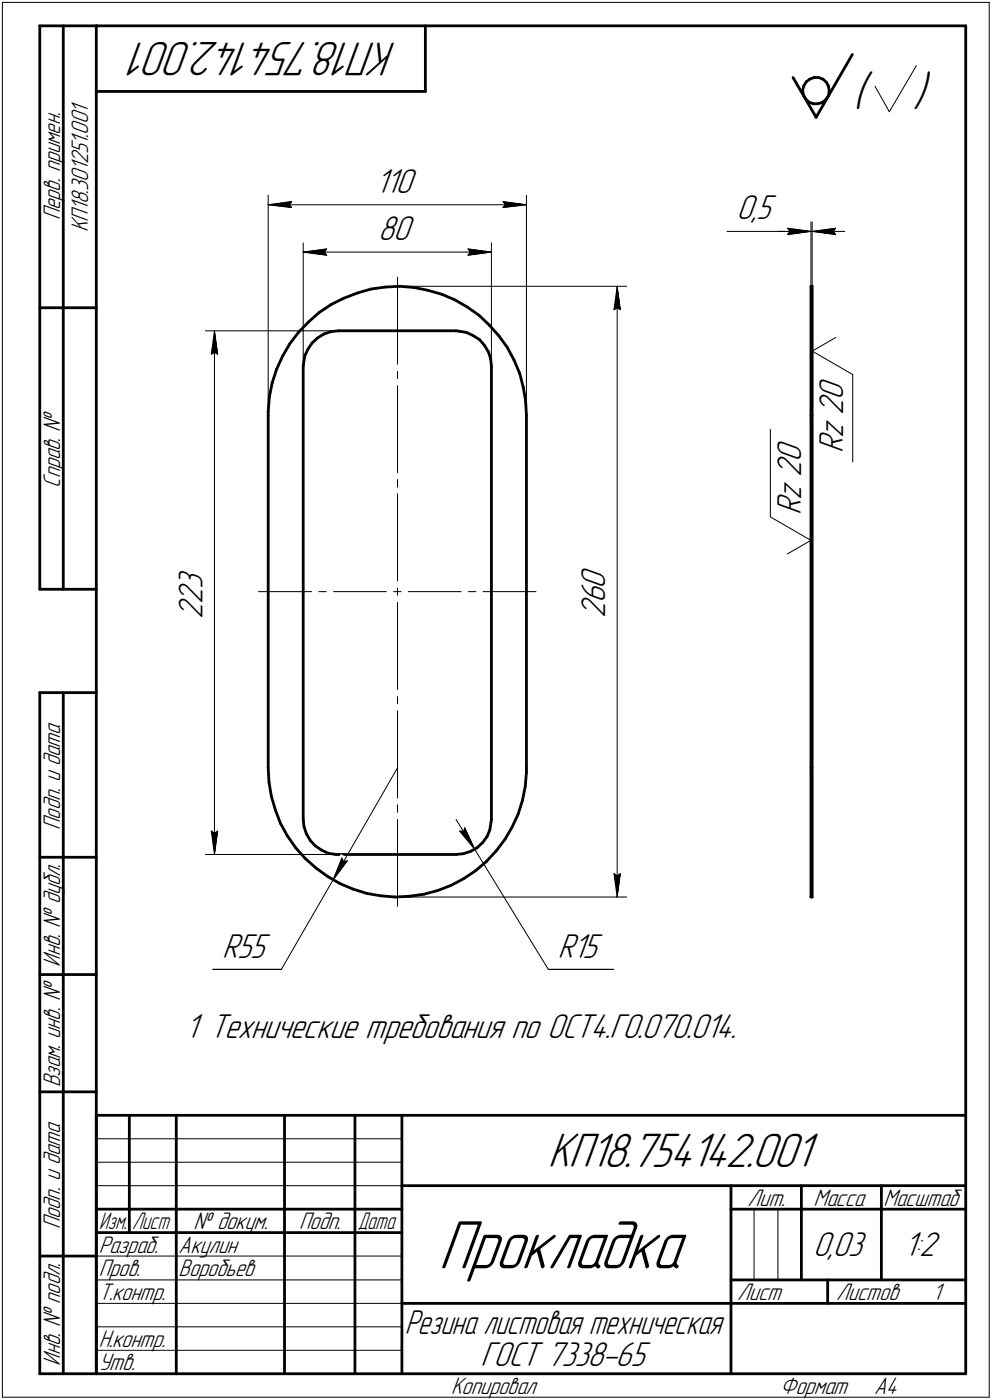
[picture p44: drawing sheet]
<svg xmlns="http://www.w3.org/2000/svg" width="211mm" height="298mm" viewBox="0 0 211 298" stroke-linecap="round" stroke-linejoin="round" font-family="sans-serif">
<defs><g id="words">
<text font-size="15.6" x="93.3" y="270.1">Прокладка</text>
<g font-size="10.9">
<text x="84.5" y="9" transform="rotate(-180 84.5 9)">КП18.754142.001</text>
<text x="181.4" y="22.8">(</text>
<text x="194.3" y="22.8">)</text>
<text x="116.5" y="248.5">КП18.754142.001</text>
</g>
<g font-size="7.8">
<text x="79.9" y="41">110</text>
<text x="156.7" y="46.7">0,5</text>
<text x="80.5" y="51.2">80</text>
<text x="179.4" y="88.3" transform="rotate(-90 179.4 88.3)">2</text>
<text x="179.4" y="85.2" transform="rotate(-90 179.4 85.2)">0</text>
<text x="179.4" y="93.2" transform="rotate(-90 179.4 93.2)">z</text>
<text x="170.5" y="101.6" transform="rotate(-90 170.5 101.6)">2</text>
<text x="170.5" y="98.4" transform="rotate(-90 170.5 98.4)">0</text>
<text x="179.4" y="96.4" transform="rotate(-90 179.4 96.4)">R</text>
<text x="170.5" y="106.5" transform="rotate(-90 170.5 106.5)">z</text>
<text x="170.5" y="109.7" transform="rotate(-90 170.5 109.7)">R</text>
<text x="43.1" y="125.4" transform="rotate(-90 43.1 125.4)">3</text>
<text x="128.8" y="125.3" transform="rotate(-90 128.8 125.3)">0</text>
<text x="43.1" y="131.7" transform="rotate(-90 43.1 131.7)">2</text>
<text x="43.1" y="128.5" transform="rotate(-90 43.1 128.5)">2</text>
<text x="128.8" y="131.7" transform="rotate(-90 128.8 131.7)">2</text>
<text x="128.8" y="128.5" transform="rotate(-90 128.8 128.5)">6</text>
<text x="47.3" y="203.9">R55</text>
<text x="118.7" y="203.9">R15</text>
<text x="39.5" y="221">1 Технические требования по ОСТ4.Г0.070.014.</text>
<text x="173" y="267.5">0,03</text>
<text x="192.4" y="267.5">1:2</text>
<text x="102.3" y="291">ГОСТ 7338-65</text>
</g>
<text font-size="7.7" x="86.1" y="284.1">Резина листовая техническая</text>
<g font-size="5.4">
<text x="12.8" y="46.9" transform="rotate(-90 12.8 46.9)">Перв. примен.</text>
<text x="18.8" y="49.5" transform="rotate(-90 18.8 49.5)">КП18.301251.001</text>
<text x="12.8" y="103.8" transform="rotate(-90 12.8 103.8)">Справ. !</text>
<text x="12.8" y="176.7" transform="rotate(-90 12.8 176.7)">Подп. и дата</text>
<text x="12.8" y="205.8" transform="rotate(-90 12.8 205.8)">Инв. ! дубл.</text>
<text x="12.8" y="231.6" transform="rotate(-90 12.8 231.6)">Взам. инв. !</text>
<text x="159.1" y="256.8">Лит.</text>
<text x="173.1" y="256.8">Масса</text>
<text x="188" y="256.8">Масштаб</text>
<text x="12.8" y="261.7" transform="rotate(-90 12.8 261.7)">Подп. и дата</text>
<text x="41.2" y="261.8">! докум.</text>
<text x="63.6" y="261.8">Подп.</text>
<text x="21" y="266.8">Разраб.</text>
<text x="38" y="266.8">Акулин</text>
<text x="21" y="271.8">Пров.</text>
<text x="38" y="271.8">Воробьев</text>
<text x="21" y="276.8">Т.контр.</text>
<text x="156.9" y="276.8">Лист</text>
<text x="177.9" y="276.8">Листов</text>
<text x="198.4" y="276.8">1</text>
<text x="21" y="286.8">Н.контр.</text>
<text x="12.8" y="290.8" transform="rotate(-90 12.8 290.8)">Инв. ! подл.</text>
<text x="21" y="291.8">Утв.</text>
<text x="96" y="296.8">Копировал</text>
<text x="166" y="296.8">Формат</text>
<text x="186" y="296.8">A4</text>
</g>
<g font-size="5.3">
<text x="21.1" y="261.8">Изм.</text>
<text x="28.1" y="261.8">Лист</text>
<text x="76.1" y="261.8">Дата</text>
</g>
</g></defs>
<g fill="none" stroke="#000" stroke-width=".59">
<path d="M8.5 5.5v120zM8.5 5.5h12zM13.5 5.5v120zM20.5 5.5v287zM20.5 5.5h185zM20.5 19.5h70zM90.5 5.5v14zM168.7 16.5l5 8.5zM170.8 19.2l.1 1zM171 18.3l-.2 .9zM171.5 17.4l.8-.6zM171.5 17.4l-.5 .9z"/>
<path d="M172.3 16.8l.9-.3zM173.2 16.5h1zM174.2 16.5l.9 .3zM175.1 16.8l.8 .7zM175.9 17.5l.4 .9zM176.3 18.4l.1 .9zM176.4 19.5l-.1 .9zM176.4 19.3v.2zM181.4 11.6l-7.7 13.4zM205.5 5.5v287zM170.9 20.2l.5 .9zM171.4 21.1l.7 .7z"/>
<path d="M172.1 21.8l1 .3zM173.1 22.1h.9zM174 22.1l.9-.3zM174.9 21.8l.8-.5zM176.3 20.4l-.6 .9zM8.5 65.5h12zM58.8 78.7l-.9 2.8zM60.1 75.9l-1.3 2.8zM61.6 73.2l-1.5 2.7zM63.5 70.8l-1.9 2.4zM64.5 78v96.5zM64.6 77.4l-.1 .6z"/>
<path d="M64.9 75.8l-.3 1.6zM65.5 74.3l-.6 1.5zM65.6 68.6l2.3-2.1zM65.6 68.6l-2.1 2.2zM66.4 73.1l1.2-1.1zM66.4 73.1l-.9 1.2zM67.6 72l1.3-.9zM67.9 66.5l2.5-1.6zM68.9 71.1l1.5-.5zM70.4 70.6l1.7-.2zM70.4 64.9l2.8-1.4zM72.1 70.4h24.9z"/>
<path d="M73.2 63.5l2.8-1.1zM76 62.4l2.9-.8zM78.9 61.6l3.1-.5zM82 61.1l3-.1zM85 61l3.1 .2zM88.1 61.2l2.9 .6zM91 61.8l3 .9zM94 62.7l2.8 1.1zM96.8 63.8l2.6 1.6zM97 70.4l.7 .1zM97.7 70.5l1.5 .3zM99.2 70.8l1.5 .7z"/>
<path d="M99.4 65.4l2.5 1.7zM100.7 71.5l1.3 .8zM101.9 67.1l2.2 2.2zM102 72.3l1 1.2zM103 73.5l.9 1.3zM103.9 74.8l.5 1.6zM104.1 69.3l2.1 2.2zM104.4 76.4l.2 1.6zM104.6 78v96.5zM106.2 71.5l1.7 2.5zM107.9 74l1.5 2.7zM109.4 76.7l1.2 2.8z"/>
<path d="M110.6 79.5l.7 3zM172.6 61h.2zM172.6 61v27.5zM172.8 61v27.5zM57.1 88.5v75zM57.1 87.5v1zM57.3 84.5l-.2 3zM57.9 81.5l-.6 3zM111.3 82.5l.5 2.9zM111.8 85.4l.2 3.1zM112 88.5v75zM172.6 88.5v75z"/>
<path d="M172.8 88.5v75zM8.5 125.5h12zM8.5 147.5v145zM8.5 147.5h12zM13.5 147.5v145zM57.1 163.5l.1 3zM57.2 166.5l.5 3.1zM57.7 169.6l.9 2.9zM58.6 172.5l1.1 2.8zM59.7 175.3l1.4 2.7zM61.1 178l1.8 2.5zM64.5 174.5l.2 1.5z"/>
<path d="M64.7 176l.5 1.5zM65.2 177.5l.8 1.5zM66 179l1.1 1.1zM103.6 178.1l-.9 1.3zM104.2 176.7l-.6 1.4zM104.5 175.1l-.3 1.6zM104.6 174.5l-.1 .6zM107.4 178.7l-1.8 2.5zM109 176.1l-1.6 2.6zM110.2 173.4l-1.2 2.7zM111.2 170.4l-1 3zM111.8 167.5l-.6 2.9z"/>
<path d="M112 164.4l-.2 3.1zM112 163.5v.9zM172.6 163.5v27.5zM172.8 163.5v27.5zM8.5 182.5h12zM62.9 180.5l2 2.3zM64.9 182.8l2.3 2zM67.1 180.1l1.3 .9zM67.2 184.8l2.5 1.8zM68.4 181l1.4 .7zM69.7 186.6l2.6 1.5zM69.8 181.7l1.7 .2z"/>
<path d="M71.5 181.9h.6zM72.1 181.9h24.9zM72.3 188.1l2.8 1.2zM75.1 189.3l3 .9zM78.1 190.2l2.9 .6zM81 190.8l3.1 .2zM84.1 191l3-.2zM87.1 190.8l3.1-.4zM90.2 190.4l2.8-.7zM93 189.7l2.9-1.1zM95.9 188.6l2.7-1.5zM97 181.9l1.6-.1z"/>
<path d="M98.6 181.8l1.6-.5zM98.6 187.1l2.6-1.7zM100.2 181.3l1.3-.8zM101.2 185.4l2.3-1.9zM101.5 180.5l1.2-1.1zM105.6 181.2l-2.1 2.3zM172.6 191h.2zM8.5 207.5h12zM8.5 232.5h12zM20.5 237.5h185zM20.5 237.5v55zM27.5 237.5v25z"/>
<path d="M37.5 237.5v55zM60.5 237.5v55zM75.5 237.5v55zM85.5 237.5v55zM20.5 257.5h65zM85.5 252.5h120zM155.5 252.5v40zM155.5 257.5h15zM170.5 252.5v20zM170.5 257.5h35zM187.5 252.5v20zM8.5 267.5h12z"/>
<path d="M20.5 262.5h65zM85.5 277.5h70zM155.5 277.5h50zM155.5 272.5h50zM176.1 272.5v5zM8.5 292.5h12zM20.5 292.5h185z"/>
</g>
<g fill="none" stroke="#000" stroke-width=".21">
<path d="M.5 .5v297zM.5 .5h210zM186.2 18.4l3 5.4zM195 14l-5.8 9.8zM210.5 .5v297zM57.1 41.6v46.9zM57.1 43.6l5-.7zM57.1 43.6l5 .6zM57.1 43.6h54.9zM61.6 43.6l.5 .6zM62.1 42.9l-.5 .7zM64.5 51.7v26.3z"/>
<path d="M64.5 53.7l5-.7zM64.5 53.7l5 .7zM64.5 53.7h40.1zM69 53.7l.5 .7zM69.5 53l-.5 .7zM84.6 59v18.6zM99.6 54.4l5-.7zM99.6 53l.5 .7zM99.6 53l5 .7zM100.1 53.7l-.5 .7zM104.6 51.7v26.3zM107 44.2l5-.6z"/>
<path d="M107 42.9l.5 .7zM107 42.9l5 .7zM107.5 43.6l-.5 .6zM112 41.6v46.9zM154.7 49.3h12.9zM165.5 49.3h7.1zM167.6 49.3h5zM167.6 48.6l5 .7zM167.6 48.6l.5 .7zM167.6 50l5-.7zM168.1 49.3l-.5 .7zM172.6 47.2v13.8z"/>
<path d="M172.6 49.3h.2zM172.8 47.2v13.8zM172.8 49.3l5 .7zM172.8 49.3l5-.7zM172.8 49.3h6.9zM177.3 49.3l.5 .7zM177.8 48.6l-.5 .7zM43.7 70.4h28.4zM45 75.4l.6-.4zM45.6 70.4l.7 5zM45.6 75l.7 .4zM45.6 70.4l-.6 5z"/>
<path d="M45.6 70.4v111.5zM84.6 79.1v1.5zM84.6 61h48.7zM130.6 66l.7-.5zM131.3 61l.7 5zM131.3 65.5l.7 .5zM131.3 61l-.7 5zM131.3 61v130zM172.8 74.8l5-2.9zM172.8 74.8l8.6 5zM181.4 79.8v18.6zM84.6 82.1v18.6z"/>
<path d="M163.9 91.4v18.7zM84.6 102.1v1.6zM84.6 105.2v18.5zM163.9 110.1l8.7 5zM167.6 117.9l5-2.8zM55 126h11.3zM67.8 126h1.6zM71 126h11.2zM83.7 126h1.6zM84.6 125.2v1.5zM84.6 128.3v18.5zM86.9 126h11.2z"/>
<path d="M99.7 126h1.6zM102.8 126h11.2zM84.6 148.3v1.6zM84.6 151.4v18.5zM45 177l.6 4.9zM45 177l.6 .5zM45.6 177.5l.7-.5zM46.3 177l-.7 4.9zM84.6 171.4v1.6zM84.6 174.5v18.5zM84.6 163.5l-13.7 23.9zM97 174.5l4 6.3z"/>
<path d="M97.8 177l3.2 3.8zM97.8 177h.8zM98.9 176.3l-.3 .7zM98.9 176.3l2.1 4.5zM43.7 181.9h28.4zM70.9 187.4l-11 19zM72.7 182.7l-1.8 4.7zM72.7 182.7l.4 .8zM73.1 183.5l.8-.2zM73.9 183.3l-3 4.1zM84.6 191h48.7zM101 180.8l15.7 25.6z"/>
<path d="M130.6 186l.7 5zM130.6 186l.7 .5zM131.3 186.5l.7-.5zM132 186l-.7 5zM45.3 206.4h14.6zM116.7 206.4h13.9zM20.5 247.5h65zM20.5 252.5h65zM20.5 242.5h65zM160.4 257.5v15zM165.5 257.5v15zM20.5 267.5h65z"/>
<path d="M20.5 272.5h65zM20.5 277.5h65zM.5 297.5h210zM20.5 282.5h65zM20.5 287.5h65z"/>
</g>
<g fill="#fff" stroke="#fff" stroke-width=".21">
<path d="M79.9 35.5h9.3zM79.9 35.6h9.3zM79.9 35.6h9.3zM79.9 35.7h9.3zM79.9 35.8h9.3zM79.9 35.9h9.3zM79.9 36h9.3zM79.9 36.1h9.3zM79.9 36.2h9.3zM79.9 36.2h9.3zM79.9 36.3h9.3zM79.9 36.4h9.3zM79.9 36.5h9.3zM79.9 36.6h9.3zM79.9 36.7h9.3zM79.9 36.7h9.3zM79.9 36.8h9.3zM79.9 36.9h9.3zM79.9 37h9.3zM79.9 37.1h9.3zM79.9 37.2h9.3zM79.9 37.3h9.3zM79.9 37.3h9.3zM79.9 37.4h9.3zM79.9 37.5h9.3zM79.9 37.6h9.3zM79.9 37.7h9.3zM79.9 37.8h9.3zM79.9 37.8h9.3zM79.9 37.9h9.3zM79.9 38h9.3zM79.9 38.1h9.3zM79.9 38.2h9.3zM79.9 38.3h9.3zM79.9 38.4h9.3zM79.9 38.4h9.3zM79.9 38.5h9.3zM79.9 38.6h9.3zM79.9 38.7h9.3zM79.9 38.8h9.3zM79.9 38.9h9.3zM79.9 38.9h9.3zM79.9 39h9.3zM79.9 39.1h9.3zM79.9 39.2h9.3zM79.9 39.3h9.3zM79.9 39.4h9.3zM79.9 39.5h9.3zM79.9 39.5h9.3zM79.9 39.6h9.3zM79.9 39.7h9.3zM79.9 39.8h9.3zM79.9 39.9h9.3zM79.9 40h9.3zM79.9 40h9.3zM79.9 40.1h9.3zM79.9 40.2h9.3zM79.9 40.3h9.3zM79.9 40.4h9.3zM79.9 40.5h9.3zM79.9 40.6h9.3zM79.9 40.6h9.3zM79.9 40.7h9.3zM79.9 40.8h9.3zM79.9 40.9h9.3zM79.9 41h9.3zM79.9 41.1h9.3zM79.9 41.1h9.3zM79.9 41.2h9.3zM79.9 41.3h9.3zM79.9 41.4h9.3zM79.9 41.5h9.3zM79.9 41.6h9.3zM79.9 41.7h9.3zM79.9 41.7h9.3zM79.9 41.8h9.3zM79.9 41.9h9.3zM79.9 42h9.3zM79.9 42.1h9.3zM79.9 42.2h9.3zM79.9 42.2h9.3zM79.9 42.3h9.3zM79.9 42.4h9.3zM79.9 42.5h9.3z"/>
<path d="M62 42.4h.6zM61.4 42.5h1.2zM60.7 42.6h1.9zM60.1 42.7h2.5zM59.5 42.8h3.1zM58.8 42.8h3.8zM58.7 42.9h3.9zM58.5 43h4.1zM58.3 43.1h4.3zM58.1 43.2h4.5zM57.9 43.3h4.7zM57.7 43.3h4.9zM57.5 43.4h5.1zM57.3 43.5h5.3zM57.1 43.6h5.5zM57.3 43.7h5.3zM57.6 43.8h5zM57.7 43.9h4.9zM58 43.9h4.6zM58.3 44h4.3zM58.4 44.1h4.2zM58.7 44.2h3.9zM58.8 44.3h3.8zM59.5 44.4h3.1zM60.1 44.4h2.5zM60.7 44.5h1.9zM61.4 44.6h1.2zM62 44.7h.6z"/>
<path d="M106.5 42.4h.7zM106.5 42.5h1.3zM106.5 42.6h1.9zM106.5 42.7h2.6zM106.5 42.8h3.1zM106.5 42.8h3.7zM106.5 42.9h4zM106.5 43h4.2zM106.5 43.1h4.3zM106.5 43.2h4.6zM106.5 43.3h4.8zM106.5 43.3h4.9zM106.5 43.4h5.2zM106.5 43.5h5.3zM106.5 43.6h5.5zM106.5 43.7h5.3zM106.5 43.8h5.1zM106.5 43.9h4.9zM106.5 43.9h4.7zM106.5 44h4.4zM106.5 44.1h4.2zM106.5 44.2h4zM106.5 44.3h3.7zM106.5 44.4h3.1zM106.5 44.4h2.6zM106.5 44.5h1.9zM106.5 44.6h1.3zM106.5 44.7h.7z"/>
<path d="M123.2 120.3h7.1zM123.2 120.4h7.1zM123.2 120.5h7.1zM123.2 120.6h7.1zM123.2 120.6h7.1zM123.2 120.7h7.1zM123.2 120.8h7.1zM123.2 120.9h7.1zM123.2 121h7.1zM123.2 121.1h7.1zM123.2 121.2h7.1zM123.2 121.2h7.1zM123.2 121.3h7.1zM123.2 121.4h7.1zM123.2 121.5h7.1zM123.2 121.6h7.1zM123.2 121.7h7.1zM123.2 121.8h7.1zM123.2 121.8h7.1zM123.2 121.9h7.1zM123.2 122h7.1zM123.2 122.1h7.1zM123.2 122.2h7.1zM123.2 122.3h7.1zM123.2 122.3h7.1zM123.2 122.4h7.1zM123.2 122.5h7.1zM123.2 122.6h7.1zM123.2 122.7h7.1zM123.2 122.8h7.1zM123.2 122.9h7.1zM123.2 122.9h7.1zM123.2 123h7.1zM123.2 123.1h7.1zM123.2 123.2h7.1zM123.2 123.3h7.1zM123.2 123.4h7.1zM123.2 123.4h7.1zM123.2 123.5h7.1zM123.2 123.6h7.1zM123.2 123.7h7.1zM123.2 123.8h7.1zM123.2 123.9h7.1zM123.2 124h7.1zM123.2 124h7.1zM123.2 124.1h7.1zM123.2 124.2h7.1zM123.2 124.3h7.1zM123.2 124.4h7.1zM123.2 124.5h7.1zM123.2 124.5h7.1zM123.2 124.6h7.1zM123.2 124.7h7.1zM123.2 124.8h7.1zM123.2 124.9h7.1zM123.2 125h7.1zM123.2 125.1h7.1zM123.2 125.1h7.1zM123.2 125.2h7.1zM123.2 125.3h7.1zM123.2 125.4h7.1zM123.2 125.5h7.1zM123.2 125.6h7.1zM123.2 125.6h7.1zM123.2 125.7h7.1zM123.2 125.8h7.1zM123.2 125.9h7.1zM123.2 126h7.1zM123.2 126.1h7.1zM123.2 126.2h7.1zM123.2 126.2h7.1zM123.2 126.3h7.1zM123.2 126.4h7.1zM123.2 126.5h7.1zM123.2 126.6h7.1zM123.2 126.7h7.1zM123.2 126.7h7.1zM123.2 126.8h7.1zM123.2 126.9h7.1zM123.2 127h7.1zM123.2 127.1h7.1zM123.2 127.2h7.1zM123.2 127.3h7.1zM123.2 127.3h7.1zM123.2 127.4h7.1zM123.2 127.5h7.1zM123.2 127.6h7.1zM123.2 127.7h7.1zM123.2 127.8h7.1zM123.2 127.8h7.1zM123.2 127.9h7.1zM123.2 128h7.1zM123.2 128.1h7.1zM123.2 128.2h7.1zM123.2 128.3h7.1zM123.2 128.4h7.1zM123.2 128.4h7.1zM123.2 128.5h7.1zM123.2 128.6h7.1zM123.2 128.7h7.1zM123.2 128.8h7.1zM123.2 128.9h7.1zM123.2 128.9h7.1zM123.2 129h7.1zM123.2 129.1h7.1zM123.2 129.2h7.1zM123.2 129.3h7.1zM123.2 129.4h7.1zM123.2 129.5h7.1zM123.2 129.5h7.1zM123.2 129.6h7.1zM123.2 129.7h7.1zM123.2 129.8h7.1zM123.2 129.9h7.1zM123.2 130h7.1zM123.2 130h7.1zM123.2 130.1h7.1zM123.2 130.2h7.1zM123.2 130.3h7.1zM123.2 130.4h7.1zM123.2 130.5h7.1zM123.2 130.6h7.1zM123.2 130.6h7.1zM123.2 130.7h7.1zM123.2 130.8h7.1zM123.2 130.9h7.1zM123.2 131h7.1zM123.2 131.1h7.1zM123.2 131.1h7.1zM123.2 131.2h7.1zM123.2 131.3h7.1zM123.2 131.4h7.1zM123.2 131.5h7.1zM123.2 131.6h7.1z"/>
<path d="M131.2 61.2h.3zM131.2 61.3h.3zM131.1 61.4h.5zM131.1 61.5h.5zM131.1 61.6h.5zM131.1 61.6h.6zM131.1 61.7h.6zM131 61.8h.7zM131 61.9h.7zM131 62h.7zM130.9 62.1h.9zM130.9 62.1h.9zM130.8 62.2h1.1zM130.8 62.3h1.1zM130.8 62.4h1.1zM130.7 62.5h1.3zM130.7 62.6h1.3zM130.6 62.7h1.5zM130.6 62.7h1.5zM130.6 62.8h1.5zM130.6 62.9h1.6zM130.6 63h1.6zM130.6 63.1h1.6zM130.6 63.2h1.6zM130.6 63.2h1.6zM130.6 63.3h1.6zM130.6 63.4h1.6zM130.6 63.5h1.6zM130.5 63.6h1.7zM130.5 63.7h1.7zM130.5 63.8h1.7zM130.5 63.8h1.7zM130.5 63.9h1.7zM130.5 64h1.7zM130.5 64.1h1.8zM130.5 64.2h1.8zM130.5 64.3h1.8zM130.4 64.3h1.9zM130.4 64.4h1.9zM130.4 64.5h1.9zM130.4 64.6h1.9zM130.4 64.7h2zM130.4 64.8h2zM130.4 64.9h2zM130.4 64.9h2zM130.3 65h2.1zM130.3 65.1h2.1zM130.3 65.2h2.1zM130.3 65.3h2.2zM130.3 65.4h2.2zM130.3 65.4h2.2zM130.3 65.5h2.2zM130.3 65.6h2.2zM130.3 65.7h2.2zM130.2 65.8h2.3zM130.2 65.9h2.4zM130.2 66h2.4zM130.2 66h2.4zM130.2 66.1h2.4zM130.2 66.2h2.4zM130.2 66.3h2.4zM130.2 66.4h2.4z"/>
<path d="M130.1 185.5h2.5zM130.2 185.6h2.4zM130.2 185.7h2.4zM130.2 185.8h2.4zM130.2 185.8h2.4zM130.2 185.9h2.4zM130.2 186h2.4zM130.2 186.1h2.4zM130.2 186.2h2.3zM130.3 186.3h2.2zM130.3 186.4h2.2zM130.3 186.4h2.2zM130.3 186.5h2.2zM130.3 186.6h2.2zM130.3 186.7h2.2zM130.3 186.8h2.1zM130.3 186.9h2.1zM130.3 186.9h2.1zM130.4 187h2zM130.4 187.1h2zM130.4 187.2h2zM130.4 187.3h2zM130.4 187.4h1.9zM130.4 187.5h1.9zM130.4 187.5h1.9zM130.4 187.6h1.9zM130.4 187.7h1.9zM130.5 187.8h1.8zM130.5 187.9h1.8zM130.5 188h1.8zM130.5 188h1.7zM130.5 188.1h1.7zM130.5 188.2h1.7zM130.5 188.3h1.7zM130.5 188.4h1.7zM130.5 188.5h1.7zM130.6 188.6h1.6zM130.6 188.6h1.6zM130.6 188.7h1.6zM130.6 188.8h1.6zM130.6 188.9h1.6zM130.6 189h1.6zM130.6 189.1h1.6zM130.6 189.1h1.6zM130.6 189.2h1.5zM130.6 189.3h1.5zM130.6 189.4h1.5zM130.7 189.5h1.3zM130.7 189.6h1.3zM130.8 189.7h1.1zM130.8 189.7h1.1zM130.8 189.8h1zM130.9 189.9h.9zM130.9 190h.9zM131 190.1h.7zM131 190.2h.7zM131.1 190.2h.6zM131.1 190.3h.6zM131.1 190.4h.5zM131.1 190.5h.5zM131.1 190.6h.5zM131.2 190.7h.3zM131.2 190.8h.3z"/>
<path d="M37.5 120.7h7.1zM37.5 120.8h7.1zM37.5 120.9h7.1zM37.5 121h7.1zM37.5 121.1h7.1zM37.5 121.2h7.1zM37.5 121.2h7.1zM37.5 121.3h7.1zM37.5 121.4h7.1zM37.5 121.5h7.1zM37.5 121.6h7.1zM37.5 121.7h7.1zM37.5 121.8h7.1zM37.5 121.8h7.1zM37.5 121.9h7.1zM37.5 122h7.1zM37.5 122.1h7.1zM37.5 122.2h7.1zM37.5 122.3h7.1zM37.5 122.3h7.1zM37.5 122.4h7.1zM37.5 122.5h7.1zM37.5 122.6h7.1zM37.5 122.7h7.1zM37.5 122.8h7.1zM37.5 122.9h7.1zM37.5 122.9h7.1zM37.5 123h7.1zM37.5 123.1h7.1zM37.5 123.2h7.1zM37.5 123.3h7.1zM37.5 123.4h7.1zM37.5 123.4h7.1zM37.5 123.5h7.1zM37.5 123.6h7.1zM37.5 123.7h7.1zM37.5 123.8h7.1zM37.5 123.9h7.1zM37.5 124h7.1zM37.5 124h7.1zM37.5 124.1h7.1zM37.5 124.2h7.1zM37.5 124.3h7.1zM37.5 124.4h7.1zM37.5 124.5h7.1zM37.5 124.5h7.1zM37.5 124.6h7.1zM37.5 124.7h7.1zM37.5 124.8h7.1zM37.5 124.9h7.1zM37.5 125h7.1zM37.5 125.1h7.1zM37.5 125.1h7.1zM37.5 125.2h7.1zM37.5 125.3h7.1zM37.5 125.4h7.1zM37.5 125.5h7.1zM37.5 125.6h7.1zM37.5 125.6h7.1zM37.5 125.7h7.1zM37.5 125.8h7.1zM37.5 125.9h7.1zM37.5 126h7.1zM37.5 126.1h7.1zM37.5 126.2h7.1zM37.5 126.2h7.1zM37.5 126.3h7.1zM37.5 126.4h7.1zM37.5 126.5h7.1zM37.5 126.6h7.1zM37.5 126.7h7.1zM37.5 126.7h7.1zM37.5 126.8h7.1zM37.5 126.9h7.1zM37.5 127h7.1zM37.5 127.1h7.1zM37.5 127.2h7.1zM37.5 127.3h7.1zM37.5 127.3h7.1zM37.5 127.4h7.1zM37.5 127.5h7.1zM37.5 127.6h7.1zM37.5 127.7h7.1zM37.5 127.8h7.1zM37.5 127.8h7.1zM37.5 127.9h7.1zM37.5 128h7.1zM37.5 128.1h7.1zM37.5 128.2h7.1zM37.5 128.3h7.1zM37.5 128.4h7.1zM37.5 128.4h7.1zM37.5 128.5h7.1zM37.5 128.6h7.1zM37.5 128.7h7.1zM37.5 128.8h7.1zM37.5 128.9h7.1zM37.5 128.9h7.1zM37.5 129h7.1zM37.5 129.1h7.1zM37.5 129.2h7.1zM37.5 129.3h7.1zM37.5 129.4h7.1zM37.5 129.5h7.1zM37.5 129.5h7.1zM37.5 129.6h7.1zM37.5 129.7h7.1zM37.5 129.8h7.1zM37.5 129.9h7.1zM37.5 130h7.1zM37.5 130h7.1zM37.5 130.1h7.1zM37.5 130.2h7.1zM37.5 130.3h7.1zM37.5 130.4h7.1zM37.5 130.5h7.1zM37.5 130.6h7.1zM37.5 130.6h7.1zM37.5 130.7h7.1zM37.5 130.8h7.1zM37.5 130.9h7.1zM37.5 131h7.1zM37.5 131.1h7.1zM37.5 131.1h7.1zM37.5 131.2h7.1zM37.5 131.3h7.1zM37.5 131.4h7.1zM37.5 131.5h7.1zM37.5 131.6h7.1zM37.5 131.7h7.1z"/>
<path d="M45.6 70.7h.2zM45.6 70.8h.2zM45.5 70.9h.4zM45.5 71h.4zM45.5 71h.4zM45.4 71.1h.6zM45.4 71.2h.6zM45.3 71.3h.8zM45.3 71.4h.8zM45.3 71.5h.8zM45.2 71.5h.9zM45.2 71.6h.9zM45.1 71.7h1.1zM45.1 71.8h1.1zM45.1 71.9h1.1zM45 72h1.3zM45 72.1h1.3zM45 72.1h1.4zM45 72.2h1.4zM44.9 72.3h1.5zM44.9 72.4h1.6zM44.9 72.5h1.6zM44.9 72.6h1.6zM44.9 72.6h1.6zM44.9 72.7h1.6zM44.9 72.8h1.6zM44.9 72.9h1.6zM44.9 73h1.7zM44.8 73.1h1.8zM44.8 73.2h1.8zM44.8 73.2h1.8zM44.8 73.3h1.8zM44.8 73.4h1.8zM44.8 73.5h1.8zM44.8 73.6h1.9zM44.8 73.7h1.9zM44.8 73.7h1.9zM44.7 73.8h2zM44.7 73.9h2zM44.7 74h2zM44.7 74.1h2zM44.7 74.2h2zM44.7 74.3h2zM44.7 74.3h2zM44.7 74.4h2zM44.6 74.5h2.1zM44.6 74.6h2.1zM44.6 74.7h2.1zM44.6 74.8h2.2zM44.6 74.8h2.2zM44.6 74.9h2.2zM44.6 75h2.2zM44.6 75.1h2.2zM44.6 75.2h2.2zM44.5 75.3h2.3zM44.5 75.4h2.4zM44.5 75.4h2.4zM44.5 75.5h2.4zM44.5 75.6h2.4zM44.5 75.7h2.4zM44.5 75.8h2.4zM44.5 75.9h2.4z"/>
<path d="M44.4 176.4h2.5zM44.5 176.5h2.4zM44.5 176.6h2.4zM44.5 176.7h2.4zM44.5 176.8h2.4zM44.5 176.9h2.4zM44.5 177h2.4zM44.5 177h2.4zM44.5 177.1h2.3zM44.6 177.2h2.2zM44.6 177.3h2.2zM44.6 177.4h2.2zM44.6 177.5h2.2zM44.6 177.5h2.2zM44.6 177.6h2.2zM44.6 177.7h2.1zM44.6 177.8h2.1zM44.6 177.9h2.1zM44.7 178h2zM44.7 178.1h2zM44.7 178.1h2zM44.7 178.2h2zM44.7 178.3h2zM44.7 178.4h2zM44.7 178.5h2zM44.7 178.6h2zM44.7 178.6h2zM44.8 178.7h1.9zM44.8 178.8h1.9zM44.8 178.9h1.9zM44.8 179h1.8zM44.8 179.1h1.8zM44.8 179.2h1.8zM44.8 179.2h1.8zM44.8 179.3h1.8zM44.8 179.4h1.8zM44.9 179.5h1.7zM44.9 179.6h1.6zM44.9 179.7h1.6zM44.9 179.7h1.6zM44.9 179.8h1.6zM44.9 179.9h1.6zM44.9 180h1.6zM44.9 180.1h1.6zM44.9 180.2h1.5zM45 180.3h1.4zM45 180.3h1.4zM45 180.4h1.3zM45 180.5h1.3zM45.1 180.6h1.1zM45.1 180.7h1.1zM45.1 180.8h1zM45.2 180.8h.9zM45.2 180.9h.9zM45.3 181h.8zM45.3 181.1h.8zM45.4 181.2h.6zM45.4 181.3h.6zM45.4 181.4h.5zM45.5 181.4h.4zM45.5 181.5h.4zM45.6 181.6h.2zM45.6 181.7h.2z"/>
<path d="M80.4 45.6h8.2zM80.4 45.6h8.2zM80.4 45.7h8.2zM80.4 45.8h8.2zM80.4 45.9h8.2zM80.4 46h8.2zM80.4 46.1h8.2zM80.4 46.1h8.2zM80.4 46.2h8.2zM80.4 46.3h8.2zM80.4 46.4h8.2zM80.4 46.5h8.2zM80.4 46.6h8.2zM80.4 46.7h8.2zM80.4 46.7h8.2zM80.4 46.8h8.2zM80.4 46.9h8.2zM80.4 47h8.2zM80.4 47.1h8.2zM80.4 47.2h8.2zM80.4 47.2h8.2zM80.4 47.3h8.2zM80.4 47.4h8.2zM80.4 47.5h8.2zM80.4 47.6h8.2zM80.4 47.7h8.2zM80.4 47.8h8.2zM80.4 47.8h8.2zM80.4 47.9h8.2zM80.4 48h8.2zM80.4 48.1h8.2zM80.4 48.2h8.2zM80.4 48.3h8.2zM80.4 48.3h8.2zM80.4 48.4h8.2zM80.4 48.5h8.2zM80.4 48.6h8.2zM80.4 48.7h8.2zM80.4 48.8h8.2zM80.4 48.9h8.2zM80.4 48.9h8.2zM80.4 49h8.2zM80.4 49.1h8.2zM80.4 49.2h8.2zM80.4 49.3h8.2zM80.4 49.4h8.2zM80.4 49.4h8.2zM80.4 49.5h8.2zM80.4 49.6h8.2zM80.4 49.7h8.2zM80.4 49.8h8.2zM80.4 49.9h8.2zM80.4 50h8.2zM80.4 50h8.2zM80.4 50.1h8.2zM80.4 50.2h8.2zM80.4 50.3h8.2zM80.4 50.4h8.2zM80.4 50.5h8.2zM80.4 50.5h8.2zM80.4 50.6h8.2zM80.4 50.7h8.2zM80.4 50.8h8.2zM80.4 50.9h8.2zM80.4 51h8.2zM80.4 51.1h8.2zM80.4 51.1h8.2zM80.4 51.2h8.2zM80.4 51.3h8.2zM80.4 51.4h8.2zM80.4 51.5h8.2zM80.4 51.6h8.2zM80.4 51.6h8.2zM80.4 51.7h8.2zM80.4 51.8h8.2zM80.4 51.9h8.2zM80.4 52h8.2zM80.4 52.1h8.2zM80.4 52.2h8.2zM80.4 52.2h8.2zM80.4 52.3h8.2zM80.4 52.4h8.2zM80.4 52.5h8.2zM80.4 52.6h8.2z"/>
<path d="M69.3 52.6h.7zM68.6 52.7h1.4zM67.8 52.7h2.2zM67.1 52.8h2.9zM66.3 52.9h3.7zM66.1 53h3.9zM66 53.1h4zM65.7 53.2h4.3zM65.5 53.3h4.5zM65.4 53.3h4.6zM65.1 53.4h4.9zM64.9 53.5h5.1zM64.8 53.6h5.2zM64.5 53.7h5.5zM64.8 53.8h5.2zM64.9 53.8h5.1zM65.1 53.9h4.9zM65.4 54h4.6zM65.5 54.1h4.5zM65.7 54.2h4.3zM66 54.3h4zM66.1 54.4h3.9zM66.3 54.4h3.7zM67 54.5h3zM67.6 54.6h2.4zM68.2 54.7h1.8zM68.8 54.8h1.2zM69.4 54.9h.6z"/>
<path d="M99.1 52.6h.7zM99.1 52.7h1.5zM99.1 52.7h2.2zM99.1 52.8h3zM99.1 52.9h3.7zM99.1 53h3.9zM99.1 53.1h4.1zM99.1 53.2h4.3zM99.1 53.3h4.5zM99.1 53.3h4.7zM99.1 53.4h4.9zM99.1 53.5h5.1zM99.1 53.6h5.3zM99.1 53.7h5.5zM99.1 53.8h5.3zM99.1 53.8h5.1zM99.1 53.9h4.9zM99.1 54h4.7zM99.1 54.1h4.5zM99.1 54.2h4.3zM99.1 54.3h4.1zM99.1 54.4h3.9zM99.1 54.4h3.7zM99.1 54.5h3.1zM99.1 54.6h2.5zM99.1 54.7h1.8zM99.1 54.8h1.2zM99.1 54.9h.6z"/>
<path d="M72.5 182h.1zM72.5 182.1h.3zM72.4 182.2h.6zM72.4 182.3h.8zM72.4 182.4h.9zM72.3 182.5h1.2zM72.3 182.5h1.3zM72.2 182.6h1.5zM72.2 182.7h1.7zM72.2 182.8h1.8zM72.1 182.9h2.1zM72.1 183h2.2zM72.1 183h2.3zM72.1 183.1h2.5zM72.1 183.2h2.6zM72 183.3h2.7zM72 183.4h2.6zM71.9 183.5h2.6zM71.9 183.6h2.5zM71.9 183.6h2.5zM71.8 183.7h2.5zM71.8 183.8h2.5zM71.8 183.9h2.4zM71.7 184h2.5zM71.7 184.1h2.4zM71.6 184.1h2.4zM71.6 184.2h2.3zM71.6 184.3h2.2zM71.5 184.4h2.3zM71.5 184.5h2.2zM71.5 184.6h2.2zM71.5 184.7h2.1zM71.5 184.7h2.1zM71.4 184.8h2.1zM71.4 184.9h2zM71.3 185h2zM71.3 185.1h2zM71.3 185.2h1.9zM71.2 185.3h2zM71.2 185.3h1.9zM71.1 185.4h1.9zM71.1 185.5h1.9zM71.1 185.6h1.8zM71.1 185.7h1.7zM71.1 185.8h1.6zM71.1 185.8h1.6zM71.1 185.9h1.5zM71.1 186h1.5zM71 186.1h1.5zM71 186.2h1.4zM71 186.3h1.3zM71 186.4h1.2zM71 186.4h1.1zM71 186.5h1zM71 186.6h.9zM71 186.7h.8zM71 186.8h.6zM71 186.9h.5zM71 186.9h.5zM71 187h.4zM71 187.1h.2zM71 187.2h.1z"/>
<path d="M47.3 198.3h10.5zM47.3 198.4h10.5zM47.3 198.5h10.5zM47.3 198.5h10.5zM47.3 198.6h10.5zM47.3 198.7h10.5zM47.3 198.8h10.5zM47.3 198.9h10.5zM47.3 199h10.5zM47.3 199.1h10.5zM47.3 199.1h10.5zM47.3 199.2h10.5zM47.3 199.3h10.5zM47.3 199.4h10.5zM47.3 199.5h10.5zM47.3 199.6h10.5zM47.3 199.6h10.5zM47.3 199.7h10.5zM47.3 199.8h10.5zM47.3 199.9h10.5zM47.3 200h10.5zM47.3 200.1h10.5zM47.3 200.2h10.5zM47.3 200.2h10.5zM47.3 200.3h10.5zM47.3 200.4h10.5zM47.3 200.5h10.5zM47.3 200.6h10.5zM47.3 200.7h10.5zM47.3 200.7h10.5zM47.3 200.8h10.5zM47.3 200.9h10.5zM47.3 201h10.5zM47.3 201.1h10.5zM47.3 201.2h10.5zM47.3 201.3h10.5zM47.3 201.3h10.5zM47.3 201.4h10.5zM47.3 201.5h10.5zM47.3 201.6h10.5zM47.3 201.7h10.5zM47.3 201.8h10.5zM47.3 201.8h10.5zM47.3 201.9h10.5zM47.3 202h10.5zM47.3 202.1h10.5zM47.3 202.2h10.5zM47.3 202.3h10.5zM47.3 202.4h10.5zM47.3 202.4h10.5zM47.3 202.5h10.5zM47.3 202.6h10.5zM47.3 202.7h10.5zM47.3 202.8h10.5zM47.3 202.9h10.5zM47.3 202.9h10.5zM47.3 203h10.5zM47.3 203.1h10.5zM47.3 203.2h10.5zM47.3 203.3h10.5zM47.3 203.4h10.5zM47.3 203.5h10.5zM47.3 203.5h10.5zM47.3 203.6h10.5zM47.3 203.7h10.5zM47.3 203.8h10.5zM47.3 203.9h10.5zM47.3 204h10.5zM47.3 204h10.5zM47.3 204.1h10.5zM47.3 204.2h10.5zM47.3 204.3h10.5zM47.3 204.4h10.5zM47.3 204.5h10.5zM47.3 204.6h10.5zM47.3 204.6h10.5zM47.3 204.7h10.5zM47.3 204.8h10.5zM47.3 204.9h10.5zM47.3 205h10.5zM47.3 205.1h10.5zM47.3 205.1h10.5zM47.3 205.2h10.5zM47.3 205.3h10.5z"/>
<path d="M99.1 175.6h.1zM98.9 175.7h.3zM98.8 175.8h.5zM98.6 175.9h.7zM98.6 175.9h.8zM98.4 176h1zM98.3 176.1h1.2zM98.1 176.2h1.4zM98 176.3h1.5zM97.9 176.4h1.7zM97.7 176.4h1.9zM97.5 176.5h2.2zM97.4 176.6h2.3zM97.2 176.7h2.5zM97 176.8h2.7zM97.1 176.9h2.7zM97.2 177h2.6zM97.3 177h2.5zM97.4 177.1h2.5zM97.4 177.2h2.5zM97.5 177.3h2.5zM97.5 177.4h2.5zM97.6 177.5h2.5zM97.7 177.5h2.4zM97.7 177.6h2.4zM97.8 177.7h2.4zM97.9 177.8h2.3zM98 177.9h2.2zM98 178h2.2zM98 178.1h2.3zM98.1 178.1h2.2zM98.2 178.2h2.2zM98.3 178.3h2.1zM98.4 178.4h2zM98.4 178.5h2.1zM98.5 178.6h2zM98.6 178.6h2zM98.6 178.7h2zM98.7 178.8h2zM98.7 178.9h2zM98.8 179h1.9zM98.9 179.1h1.9zM99 179.2h1.8zM99.1 179.2h1.7zM99.1 179.3h1.7zM99.1 179.4h1.7zM99.2 179.5h1.6zM99.3 179.6h1.5zM99.4 179.7h1.4zM99.4 179.7h1.4zM99.6 179.8h1.2zM99.7 179.9h1.1zM99.8 180h1.1zM99.9 180.1h1zM100.1 180.2h.8zM100.2 180.3h.7zM100.3 180.3h.6zM100.4 180.4h.6zM100.6 180.5h.4zM100.7 180.6h.3zM100.8 180.7h.2z"/>
<path d="M118.7 198.3h9.9zM118.7 198.4h9.9zM118.7 198.5h9.9zM118.7 198.5h9.9zM118.7 198.6h9.9zM118.7 198.7h9.9zM118.7 198.8h9.9zM118.7 198.9h9.9zM118.7 199h9.9zM118.7 199.1h9.9zM118.7 199.1h9.9zM118.7 199.2h9.9zM118.7 199.3h9.9zM118.7 199.4h9.9zM118.7 199.5h9.9zM118.7 199.6h9.9zM118.7 199.6h9.9zM118.7 199.7h9.9zM118.7 199.8h9.9zM118.7 199.9h9.9zM118.7 200h9.9zM118.7 200.1h9.9zM118.7 200.2h9.9zM118.7 200.2h9.9zM118.7 200.3h9.9zM118.7 200.4h9.9zM118.7 200.5h9.9zM118.7 200.6h9.9zM118.7 200.7h9.9zM118.7 200.7h9.9zM118.7 200.8h9.9zM118.7 200.9h9.9zM118.7 201h9.9zM118.7 201.1h9.9zM118.7 201.2h9.9zM118.7 201.3h9.9zM118.7 201.3h9.9zM118.7 201.4h9.9zM118.7 201.5h9.9zM118.7 201.6h9.9zM118.7 201.7h9.9zM118.7 201.8h9.9zM118.7 201.8h9.9zM118.7 201.9h9.9zM118.7 202h9.9zM118.7 202.1h9.9zM118.7 202.2h9.9zM118.7 202.3h9.9zM118.7 202.4h9.9zM118.7 202.4h9.9zM118.7 202.5h9.9zM118.7 202.6h9.9zM118.7 202.7h9.9zM118.7 202.8h9.9zM118.7 202.9h9.9zM118.7 202.9h9.9zM118.7 203h9.9zM118.7 203.1h9.9zM118.7 203.2h9.9zM118.7 203.3h9.9zM118.7 203.4h9.9zM118.7 203.5h9.9zM118.7 203.5h9.9zM118.7 203.6h9.9zM118.7 203.7h9.9zM118.7 203.8h9.9zM118.7 203.9h9.9zM118.7 204h9.9zM118.7 204h9.9zM118.7 204.1h9.9zM118.7 204.2h9.9zM118.7 204.3h9.9zM118.7 204.4h9.9zM118.7 204.5h9.9zM118.7 204.6h9.9zM118.7 204.6h9.9zM118.7 204.7h9.9zM118.7 204.8h9.9zM118.7 204.9h9.9zM118.7 205h9.9zM118.7 205.1h9.9zM118.7 205.1h9.9zM118.7 205.2h9.9zM118.7 205.3h9.9z"/>
<path d="M156.7 41.1h8.8zM156.7 41.2h8.8zM156.7 41.3h8.8zM156.7 41.4h8.8zM156.7 41.5h8.8zM156.7 41.6h8.8zM156.7 41.7h8.8zM156.7 41.7h8.8zM156.7 41.8h8.8zM156.7 41.9h8.8zM156.7 42h8.8zM156.7 42.1h8.8zM156.7 42.2h8.8zM156.7 42.2h8.8zM156.7 42.3h8.8zM156.7 42.4h8.8zM156.7 42.5h8.8zM156.7 42.6h8.8zM156.7 42.7h8.8zM156.7 42.8h8.8zM156.7 42.8h8.8zM156.7 42.9h8.8zM156.7 43h8.8zM156.7 43.1h8.8zM156.7 43.2h8.8zM156.7 43.3h8.8zM156.7 43.3h8.8zM156.7 43.4h8.8zM156.7 43.5h8.8zM156.7 43.6h8.8zM156.7 43.7h8.8zM156.7 43.8h8.8zM156.7 43.9h8.8zM156.7 43.9h8.8zM156.7 44h8.8zM156.7 44.1h8.8zM156.7 44.2h8.8zM156.7 44.3h8.8zM156.7 44.4h8.8zM156.7 44.4h8.8zM156.7 44.5h8.8zM156.7 44.6h8.8zM156.7 44.7h8.8zM156.7 44.8h8.8zM156.7 44.9h8.8zM156.7 45h8.8zM156.7 45h8.8zM156.7 45.1h8.8zM156.7 45.2h8.8zM156.7 45.3h8.8zM156.7 45.4h8.8zM156.7 45.5h8.8zM156.7 45.6h8.8zM156.7 45.6h8.8zM156.7 45.7h8.8zM156.7 45.8h8.8zM156.7 45.9h8.8zM156.7 46h8.8zM156.7 46.1h8.8zM156.7 46.1h8.8zM156.7 46.2h8.8zM156.7 46.3h8.8zM156.7 46.4h8.8zM156.7 46.5h8.8zM156.7 46.6h8.8zM156.7 46.7h8.8zM156.7 46.7h8.8zM156.7 46.8h8.8zM156.7 46.9h8.8zM156.7 47h8.8zM156.7 47.1h8.8zM156.7 47.2h8.8zM156.7 47.2h8.8zM156.7 47.3h8.8zM156.7 47.4h8.8zM156.7 47.5h8.8zM156.7 47.6h8.8zM156.7 47.7h8.8zM156.7 47.8h8.8zM156.7 47.8h8.8zM156.7 47.9h8.8zM156.7 48h8.8zM156.7 48.1h8.8zM156.7 48.2h8.8z"/>
<path d="M167 48.1h.7zM167 48.2h1.3zM167 48.3h1.9zM167 48.3h2.6zM167 48.4h3.2zM167 48.5h3.8zM167 48.6h4zM167 48.7h4.2zM167 48.8h4.4zM167 48.9h4.6zM167 48.9h4.8zM167 49h5zM167 49.1h5.2zM167 49.2h5.4zM167 49.3h5.6zM167 49.4h5.4zM167 49.4h5.2zM167 49.5h5zM167 49.6h4.8zM167 49.7h4.6zM167 49.8h4.4zM167 49.9h4.2zM167 50h4zM167 50h3.8zM167 50.1h3.1zM167 50.2h2.3zM167 50.3h1.6zM167 50.4h.8z"/>
<path d="M177.7 48.1h.6zM177.1 48.2h1.2zM176.4 48.3h1.9zM175.9 48.3h2.4zM175.3 48.4h3zM174.6 48.5h3.7zM174.4 48.6h3.9zM174.2 48.7h4.1zM174 48.8h4.3zM173.8 48.9h4.5zM173.7 48.9h4.6zM173.4 49h4.9zM173.2 49.1h5.1zM173.1 49.2h5.2zM172.8 49.3h5.5zM173.1 49.4h5.2zM173.2 49.4h5.1zM173.4 49.5h4.9zM173.7 49.6h4.6zM173.8 49.7h4.5zM174 49.8h4.3zM174.2 49.9h4.1zM174.4 50h3.9zM174.6 50h3.7zM175.3 50.1h3zM176.1 50.2h2.2zM176.9 50.3h1.4zM177.6 50.4h.7z"/>
<path d="M163.4 90.9h8.4zM163.4 91h8.4zM163.4 91.1h8.4zM163.4 91.2h8.4zM163.4 91.3h8.4zM163.4 91.4h8.4zM163.4 91.4h8.4zM163.4 91.5h8.4zM163.4 91.6h8.4zM163.4 91.7h8.4zM163.4 91.8h8.4zM163.4 91.9h8.4zM163.4 91.9h8.4zM163.4 92h8.4zM163.4 92.1h8.4zM163.4 92.2h8.4zM163.4 92.3h8.4zM163.4 92.4h8.4zM163.4 92.5h8.4zM163.4 92.5h8.4zM163.4 92.6h8.4zM163.4 92.7h8.4zM163.4 92.8h8.4zM163.4 92.9h8.4zM163.4 93h8.4zM163.4 93h8.4zM163.4 93.1h8.4zM163.4 93.2h8.4zM163.4 93.3h8.4zM163.4 93.4h8.4zM163.4 93.5h8.4zM163.4 93.6h8.4zM163.4 93.6h8.4zM163.4 93.7h8.4zM163.4 93.8h8.4zM163.4 93.9h8.4zM163.4 94h8.4zM163.4 94.1h8.4zM163.4 94.1h8.4zM163.4 94.2h8.4zM163.4 94.3h8.4zM163.4 94.4h8.4zM163.4 94.5h8.4zM163.4 94.6h8.4zM163.4 94.7h8.4zM163.4 94.7h8.4zM163.4 94.8h8.4zM163.4 94.9h8.4zM163.4 95h8.4zM163.4 95.1h8.4zM163.4 95.2h8.4zM163.4 95.2h8.4zM163.4 95.3h8.4zM163.4 95.4h8.4zM163.4 95.5h8.4zM163.4 95.6h8.4zM163.4 95.7h8.4zM163.4 95.8h8.4zM163.4 95.8h8.4zM163.4 95.9h8.4zM163.4 96h8.4zM163.4 96.1h8.4zM163.4 96.2h8.4zM163.4 96.3h8.4zM163.4 96.4h8.4zM163.4 96.4h8.4zM163.4 96.5h8.4zM163.4 96.6h8.4zM163.4 96.7h8.4zM163.4 96.8h8.4zM163.4 96.9h8.4zM163.4 96.9h8.4zM163.4 97h8.4zM163.4 97.1h8.4zM163.4 97.2h8.4zM163.4 97.3h8.4zM163.4 97.4h8.4zM163.4 97.5h8.4zM163.4 97.5h8.4zM163.4 97.6h8.4zM163.4 97.7h8.4zM163.4 97.8h8.4zM163.4 97.9h8.4zM163.4 98h8.4zM163.4 98h8.4zM163.4 98.1h8.4zM163.4 98.2h8.4zM163.4 98.3h8.4zM163.4 98.4h8.4zM163.4 98.5h8.4zM163.4 98.6h8.4zM163.4 98.6h8.4zM163.4 98.7h8.4zM163.4 98.8h8.4zM163.4 98.9h8.4zM163.4 99h8.4zM163.4 99.1h8.4zM163.4 99.1h8.4zM163.4 99.2h8.4zM163.4 99.3h8.4zM163.4 99.4h8.4zM163.4 99.5h8.4zM163.4 99.6h8.4zM163.4 99.7h8.4zM163.4 99.7h8.4zM163.4 99.8h8.4zM163.4 99.9h8.4zM163.4 100h8.4zM163.4 100.1h8.4zM163.4 100.2h8.4zM163.4 100.2h8.4zM163.4 100.3h8.4zM163.4 100.4h8.4zM163.4 100.5h8.4zM163.4 100.6h8.4zM163.4 100.7h8.4zM163.4 100.8h8.4zM163.4 100.8h8.4zM163.4 100.9h8.4zM163.4 101h8.4zM163.4 101.1h8.4zM163.4 101.2h8.4zM163.4 101.3h8.4zM163.4 101.3h8.4zM163.4 101.4h8.4zM163.4 101.5h8.4zM163.4 101.6h8.4zM163.4 101.7h8.4zM163.4 101.8h8.4zM163.4 101.9h8.4zM163.4 101.9h8.4zM163.4 102h8.4zM163.4 102.1h8.4zM163.4 102.2h8.4zM163.4 102.3h8.4zM163.4 102.4h8.4zM163.4 102.4h8.4zM163.4 102.5h8.4zM163.4 102.6h8.4zM163.4 102.7h8.4zM163.4 102.8h8.4zM163.4 102.9h8.4zM163.4 103h8.4zM163.4 103h8.4zM163.4 103.1h8.4zM163.4 103.2h8.4zM163.4 103.3h8.4zM163.4 103.4h8.4zM163.4 103.5h8.4zM163.4 103.5h8.4zM163.4 103.6h8.4zM163.4 103.7h8.4zM163.4 103.8h8.4zM163.4 103.9h8.4zM163.4 104h8.4zM163.4 104.1h8.4zM163.4 104.1h8.4zM163.4 104.2h8.4zM163.4 104.3h8.4zM163.4 104.4h8.4zM163.4 104.5h8.4zM163.4 104.6h8.4zM163.4 104.6h8.4zM163.4 104.7h8.4zM163.4 104.8h8.4zM163.4 104.9h8.4zM163.4 105h8.4zM163.4 105.1h8.4zM163.4 105.2h8.4zM163.4 105.2h8.4zM163.4 105.3h8.4zM163.4 105.4h8.4zM163.4 105.5h8.4zM163.4 105.6h8.4zM163.4 105.7h8.4zM163.4 105.7h8.4zM163.4 105.8h8.4zM163.4 105.9h8.4zM163.4 106h8.4zM163.4 106.1h8.4zM163.4 106.2h8.4zM163.4 106.3h8.4zM163.4 106.3h8.4zM163.4 106.4h8.4zM163.4 106.5h8.4zM163.4 106.6h8.4zM163.4 106.7h8.4zM163.4 106.8h8.4zM163.4 106.8h8.4zM163.4 106.9h8.4zM163.4 107h8.4zM163.4 107.1h8.4zM163.4 107.2h8.4zM163.4 107.3h8.4zM163.4 107.4h8.4zM163.4 107.4h8.4zM163.4 107.5h8.4zM163.4 107.6h8.4zM163.4 107.7h8.4zM163.4 107.8h8.4zM163.4 107.9h8.4zM163.4 107.9h8.4zM163.4 108h8.4zM163.4 108.1h8.4zM163.4 108.2h8.4zM163.4 108.3h8.4zM163.4 108.4h8.4zM163.4 108.5h8.4zM163.4 108.5h8.4zM163.4 108.6h8.4zM163.4 108.7h8.4zM163.4 108.8h8.4zM163.4 108.9h8.4zM163.4 109h8.4zM163.4 109.1h8.4zM163.4 109.1h8.4zM163.4 109.2h8.4zM163.4 109.3h8.4zM163.4 109.4h8.4zM163.4 109.5h8.4zM163.4 109.6h8.4zM163.4 109.6h8.4zM163.4 109.7h8.4zM163.4 109.8h8.4zM163.4 109.9h8.4zM163.4 110h8.4zM163.4 110.1h8.4zM163.4 110.2h8.4zM163.4 110.2h8.4zM163.4 110.3h8.4zM163.4 110.4h8.4zM163.6 110.5h8.2zM163.7 110.6h8.1zM163.9 110.7h7.9zM164 110.7h7.8zM164.2 110.8h7.6zM164.3 110.9h7.5zM164.5 111h7.3zM164.6 111.1h7.2zM164.8 111.2h7zM164.9 111.3h6.9zM165 111.3h6.8zM165.2 111.4h6.6zM165.4 111.5h6.4zM165.5 111.6h6.3zM165.6 111.7h6.2zM165.8 111.8h6zM165.9 111.8h5.9zM166 111.9h5.8zM166.2 112h5.6zM166.4 112.1h5.4zM166.5 112.2h5.3zM166.6 112.3h5.2zM166.8 112.4h5zM167 112.4h4.8zM167 112.5h4.8zM167 112.6h4.8zM167 112.7h4.8zM167 112.8h4.8zM167 112.9h4.8zM167 112.9h4.8zM167 113h4.8zM167 113.1h4.8zM167 113.2h4.8zM167 113.3h4.8zM167 113.4h4.8zM167 113.5h4.8zM167 113.5h4.8zM167 113.6h4.8zM167 113.7h4.8zM167 113.8h4.8zM167 113.9h4.8zM167 114h4.8zM167 114h4.8zM167 114.1h4.8zM167 114.2h4.8zM167 114.3h4.8zM167 114.4h4.8zM167 114.5h4.8zM167 114.6h4.8zM167 114.6h4.8zM167 114.7h4.8zM167 114.8h4.8zM167 114.9h4.8zM167 115h4.8zM167 115.1h4.8zM167 115.1h4.8zM167 115.2h4.8zM167 115.3h4.8zM167 115.4h4.8zM167 115.5h4.8zM167 115.6h4.8zM167 115.7h4.8zM167 115.7h4.8zM167 115.8h4.8zM167 115.9h4.8zM167 116h4.8zM167 116.1h4.8zM167 116.2h4.7zM167 116.2h4.5zM167 116.3h4.4zM167 116.4h4.3zM167 116.5h4.1zM167 116.6h3.9zM167 116.7h3.9zM167 116.8h3.7zM167 116.8h3.5zM167 116.9h3.4zM167 117h3.3zM167 117.1h3.1zM167 117.2h2.9zM167 117.3h2.8zM167 117.3h2.7zM167 117.4h2.5zM167 117.5h2.4zM167 117.6h2.2zM167 117.7h2.1zM167 117.8h2zM167 117.9h1.8zM167 117.9h1.7zM167 118h1.5zM167 118.1h1.4zM167 118.2h1.2zM167 118.3h1.1zM167 118.4h1zM167 118.4h.8zM167 118.5h.6zM167 118.6h.6zM167 118.7h.4zM167 118.8h.2z"/>
<path d="M178.1 71.2h.2zM177.9 71.3h.4zM177.7 71.4h.6zM177.6 71.5h.7zM177.5 71.5h.8zM177.3 71.6h1zM177.1 71.7h1.2zM177 71.8h1.3zM176.9 71.9h1.4zM176.7 72h1.6zM176.5 72.1h1.8zM176.4 72.1h1.9zM176.3 72.2h2zM176.1 72.3h2.2zM175.9 72.4h2.4zM175.8 72.5h2.5zM175.6 72.6h2.7zM175.5 72.6h2.8zM175.3 72.7h3zM175.2 72.8h3.1zM175 72.9h3.3zM174.9 73h3.4zM174.8 73.1h3.5zM174.6 73.2h3.7zM174.4 73.2h3.9zM174.2 73.3h4.1zM174.2 73.4h4.1zM174 73.5h4.3zM173.8 73.6h4.5zM173.7 73.7h4.6zM173.5 73.7h4.8zM173.5 73.8h4.8zM173.5 73.9h4.8zM173.5 74h4.8zM173.5 74.1h4.8zM173.5 74.2h4.8zM173.5 74.3h4.8zM173.5 74.3h4.8zM173.5 74.4h4.8zM173.5 74.5h4.8zM173.5 74.6h4.8zM173.5 74.7h4.8zM173.5 74.8h4.8zM173.5 74.8h4.8zM173.5 74.9h4.8zM173.5 75h4.8zM173.5 75.1h4.8zM173.5 75.2h4.8zM173.5 75.3h4.8zM173.5 75.4h4.8zM173.5 75.4h4.8zM173.5 75.5h4.8zM173.5 75.6h4.8zM173.5 75.7h4.8zM173.5 75.8h4.8zM173.5 75.9h4.8zM173.5 75.9h4.8zM173.5 76h4.8zM173.5 76.1h4.8zM173.5 76.2h4.8zM173.5 76.3h4.8zM173.5 76.4h4.8zM173.5 76.5h4.8zM173.5 76.5h4.8zM173.5 76.6h4.8zM173.5 76.7h4.8zM173.5 76.8h4.8zM173.5 76.9h4.8zM173.5 77h4.8zM173.5 77h4.8zM173.5 77.1h4.8zM173.5 77.2h4.8zM173.5 77.3h4.8zM173.5 77.4h4.8zM173.5 77.5h5zM173.5 77.6h5.1zM173.5 77.6h5.3zM173.5 77.7h5.5zM173.5 77.8h5.6zM173.5 77.9h5.7zM173.5 78h5.9zM173.5 78.1h6.1zM173.5 78.1h6.2zM173.5 78.2h6.3zM173.5 78.3h6.5zM173.5 78.4h6.7zM173.5 78.5h6.8zM173.5 78.6h7zM173.5 78.7h7.1zM173.5 78.7h7.3zM173.5 78.8h7.4zM173.5 78.9h7.6zM173.5 79h7.8zM173.5 79.1h7.9zM173.5 79.2h8zM173.5 79.2h8.2zM173.5 79.3h8.4zM173.5 79.4h8.4zM173.5 79.5h8.4zM173.5 79.6h8.4zM173.5 79.7h8.4zM173.5 79.8h8.4zM173.5 79.8h8.4zM173.5 79.9h8.4zM173.5 80h8.4zM173.5 80.1h8.4zM173.5 80.2h8.4zM173.5 80.3h8.4zM173.5 80.3h8.4zM173.5 80.4h8.4zM173.5 80.5h8.4zM173.5 80.6h8.4zM173.5 80.7h8.4zM173.5 80.8h8.4zM173.5 80.9h8.4zM173.5 80.9h8.4zM173.5 81h8.4zM173.5 81.1h8.4zM173.5 81.2h8.4zM173.5 81.3h8.4zM173.5 81.4h8.4zM173.5 81.4h8.4zM173.5 81.5h8.4zM173.5 81.6h8.4zM173.5 81.7h8.4zM173.5 81.8h8.4zM173.5 81.9h8.4zM173.5 82h8.4zM173.5 82h8.4zM173.5 82.1h8.4zM173.5 82.2h8.4zM173.5 82.3h8.4zM173.5 82.4h8.4zM173.5 82.5h8.4zM173.5 82.5h8.4zM173.5 82.6h8.4zM173.5 82.7h8.4zM173.5 82.8h8.4zM173.5 82.9h8.4zM173.5 83h8.4zM173.5 83.1h8.4zM173.5 83.1h8.4zM173.5 83.2h8.4zM173.5 83.3h8.4zM173.5 83.4h8.4zM173.5 83.5h8.4zM173.5 83.6h8.4zM173.5 83.7h8.4zM173.5 83.7h8.4zM173.5 83.8h8.4zM173.5 83.9h8.4zM173.5 84h8.4zM173.5 84.1h8.4zM173.5 84.2h8.4zM173.5 84.2h8.4zM173.5 84.3h8.4zM173.5 84.4h8.4zM173.5 84.5h8.4zM173.5 84.6h8.4zM173.5 84.7h8.4zM173.5 84.8h8.4zM173.5 84.8h8.4zM173.5 84.9h8.4zM173.5 85h8.4zM173.5 85.1h8.4zM173.5 85.2h8.4zM173.5 85.3h8.4zM173.5 85.3h8.4zM173.5 85.4h8.4zM173.5 85.5h8.4zM173.5 85.6h8.4zM173.5 85.7h8.4zM173.5 85.8h8.4zM173.5 85.9h8.4zM173.5 85.9h8.4zM173.5 86h8.4zM173.5 86.1h8.4zM173.5 86.2h8.4zM173.5 86.3h8.4zM173.5 86.4h8.4zM173.5 86.4h8.4zM173.5 86.5h8.4zM173.5 86.6h8.4zM173.5 86.7h8.4zM173.5 86.8h8.4zM173.5 86.9h8.4zM173.5 87h8.4zM173.5 87h8.4zM173.5 87.1h8.4zM173.5 87.2h8.4zM173.5 87.3h8.4zM173.5 87.4h8.4zM173.5 87.5h8.4zM173.5 87.5h8.4zM173.5 87.6h8.4zM173.5 87.7h8.4zM173.5 87.8h8.4zM173.5 87.9h8.4zM173.5 88h8.4zM173.5 88.1h8.4zM173.5 88.1h8.4zM173.5 88.2h8.4zM173.5 88.3h8.4zM173.5 88.4h8.4zM173.5 88.5h8.4zM173.5 88.6h8.4zM173.5 88.6h8.4zM173.5 88.7h8.4zM173.5 88.8h8.4zM173.5 88.9h8.4zM173.5 89h8.4zM173.5 89.1h8.4zM173.5 89.2h8.4zM173.5 89.2h8.4zM173.5 89.3h8.4zM173.5 89.4h8.4zM173.5 89.5h8.4zM173.5 89.6h8.4zM173.5 89.7h8.4zM173.5 89.7h8.4zM173.5 89.8h8.4zM173.5 89.9h8.4zM173.5 90h8.4zM173.5 90.1h8.4zM173.5 90.2h8.4zM173.5 90.3h8.4zM173.5 90.3h8.4zM173.5 90.4h8.4zM173.5 90.5h8.4zM173.5 90.6h8.4zM173.5 90.7h8.4zM173.5 90.8h8.4zM173.5 90.8h8.4zM173.5 90.9h8.4zM173.5 91h8.4zM173.5 91.1h8.4zM173.5 91.2h8.4zM173.5 91.3h8.4zM173.5 91.4h8.4zM173.5 91.4h8.4zM173.5 91.5h8.4zM173.5 91.6h8.4zM173.5 91.7h8.4zM173.5 91.8h8.4zM173.5 91.9h8.4zM173.5 91.9h8.4zM173.5 92h8.4zM173.5 92.1h8.4zM173.5 92.2h8.4zM173.5 92.3h8.4zM173.5 92.4h8.4zM173.5 92.5h8.4zM173.5 92.5h8.4zM173.5 92.6h8.4zM173.5 92.7h8.4zM173.5 92.8h8.4zM173.5 92.9h8.4zM173.5 93h8.4zM173.5 93h8.4zM173.5 93.1h8.4zM173.5 93.2h8.4zM173.5 93.3h8.4zM173.5 93.4h8.4zM173.5 93.5h8.4zM173.5 93.6h8.4zM173.5 93.6h8.4zM173.5 93.7h8.4zM173.5 93.8h8.4zM173.5 93.9h8.4zM173.5 94h8.4zM173.5 94.1h8.4zM173.5 94.1h8.4zM173.5 94.2h8.4zM173.5 94.3h8.4zM173.5 94.4h8.4zM173.5 94.5h8.4zM173.5 94.6h8.4zM173.5 94.7h8.4zM173.5 94.7h8.4zM173.5 94.8h8.4zM173.5 94.9h8.4zM173.5 95h8.4zM173.5 95.1h8.4zM173.5 95.2h8.4zM173.5 95.2h8.4zM173.5 95.3h8.4zM173.5 95.4h8.4zM173.5 95.5h8.4zM173.5 95.6h8.4zM173.5 95.7h8.4zM173.5 95.8h8.4zM173.5 95.8h8.4zM173.5 95.9h8.4zM173.5 96h8.4zM173.5 96.1h8.4zM173.5 96.2h8.4zM173.5 96.3h8.4zM173.5 96.4h8.4zM173.5 96.4h8.4zM173.5 96.5h8.4zM173.5 96.6h8.4zM173.5 96.7h8.4zM173.5 96.8h8.4zM173.5 96.9h8.4zM173.5 96.9h8.4zM173.5 97h8.4zM173.5 97.1h8.4zM173.5 97.2h8.4zM173.5 97.3h8.4zM173.5 97.4h8.4zM173.5 97.5h8.4zM173.5 97.5h8.4zM173.5 97.6h8.4zM173.5 97.7h8.4zM173.5 97.8h8.4zM173.5 97.9h8.4zM173.5 98h8.4zM173.5 98h8.4zM173.5 98.1h8.4zM173.5 98.2h8.4zM173.5 98.3h8.4zM173.5 98.4h8.4zM173.5 98.5h8.4zM173.5 98.6h8.4zM173.5 98.6h8.4zM173.5 98.7h8.4zM173.5 98.8h8.4z"/>
</g>
<g fill="#000" stroke="#000" stroke-width=".21">
<path d="M57.1 43.6h4.5zM57.8 43.7h3.8zM58.5 43.8h3.2zM59.3 43.9h2.5zM59.9 43.9h2zM60.7 44h1.3zM61.4 44.1h.7z"/>
<path d="M61.5 43h.6zM60.9 43.1h1.1zM60.2 43.2h1.7zM59.6 43.3h2.2zM59 43.3h2.8zM58.3 43.4h3.4zM57.7 43.5h3.9z"/>
<path d="M64.5 53.7h4.5zM65.2 53.8h3.9zM65.8 53.8h3.4zM66.5 53.9h2.8zM67.1 54h2.2zM67.6 54.1h1.7zM68.3 54.2h1.1zM68.9 54.3h.6z"/>
<path d="M68.9 53.1h.6zM68.3 53.2h1.1zM67.6 53.3h1.7zM67.1 53.3h2.2zM66.5 53.4h2.8zM65.8 53.5h3.4zM65.2 53.6h3.9z"/>
<path d="M99.7 53.1h.5zM99.7 53.2h1.1zM99.8 53.3h1.7zM99.8 53.3h2.3zM99.9 53.4h2.8zM100 53.5h3.4zM100.1 53.6h3.9z"/>
<path d="M100.1 53.7h4.5zM100.1 53.8h3.9zM100 53.8h3.4zM99.9 53.9h2.8zM99.8 54h2.3zM99.8 54.1h1.7zM99.7 54.2h1.1zM99.7 54.3h.5z"/>
<path d="M107.1 43h.6zM107.2 43.1h1.1zM107.3 43.2h1.7zM107.3 43.3h2.3zM107.4 43.3h2.8zM107.4 43.4h3.4zM107.5 43.5h3.9z"/>
<path d="M107.5 43.6h4.5zM107.5 43.7h3.8zM107.4 43.8h3.3zM107.4 43.9h2.5zM107.3 43.9h1.9zM107.2 44h1.3zM107.1 44.1h.7z"/>
<path d="M167.6 48.7h.6zM167.7 48.8h1.1zM167.8 48.9h1.7zM167.8 48.9h2.3zM167.9 49h2.8zM168 49.1h3.4zM168.1 49.2h3.9z"/>
<path d="M168.1 49.3h4.5zM168.1 49.4h3.9zM168 49.4h3.4zM167.9 49.5h2.8zM167.8 49.6h2.3zM167.8 49.7h1.7zM167.7 49.8h1.1zM167.6 49.9h.6z"/>
<path d="M172.8 49.3h4.5zM173.5 49.4h3.9zM174.1 49.4h3.4zM174.8 49.5h2.7zM175.3 49.6h2.2zM175.9 49.7h1.7zM176.6 49.8h1.1zM177.2 49.9h.6z"/>
<path d="M177.2 48.7h.6zM176.6 48.8h1.1zM175.9 48.9h1.7zM175.3 48.9h2.2zM174.8 49h2.7zM174.1 49.1h3.4zM173.5 49.2h3.9z"/>
<path d="M45.5 71.7h.1zM45.5 71.8h.1zM45.5 71.9h.1zM45.5 72h.1zM45.5 72.1h.1zM45.5 72.1h.1zM45.5 72.2h.1zM45.5 72.3h.1zM45.4 72.4h.2zM45.4 72.5h.2zM45.4 72.6h.2zM45.4 72.6h.2zM45.4 72.7h.2zM45.4 72.8h.2zM45.4 72.9h.2zM45.3 73h.3zM45.3 73.1h.3zM45.3 73.2h.3zM45.3 73.2h.3zM45.3 73.3h.3zM45.3 73.4h.3zM45.3 73.5h.3zM45.2 73.6h.4zM45.2 73.7h.4zM45.2 73.7h.4zM45.2 73.8h.4zM45.2 73.9h.4zM45.2 74h.4zM45.2 74.1h.4zM45.2 74.2h.4zM45.1 74.3h.5zM45.1 74.3h.5zM45.1 74.4h.5zM45.1 74.5h.5zM45.1 74.6h.5zM45.1 74.7h.5zM45.1 74.8h.5zM45 74.8h.6zM45 74.9h.6zM45 75h.6zM45 75.1h.6zM45 75.2h.4zM45 75.3h.3z"/>
<path d="M45.6 71.1h.2zM45.6 71.2h.2zM45.6 71.3h.2zM45.6 71.4h.2zM45.6 71.5h.2zM45.6 71.5h.2zM45.6 71.6h.2zM45.6 71.7h.3zM45.6 71.8h.3zM45.6 71.9h.3zM45.6 72h.3zM45.6 72.1h.3zM45.6 72.1h.3zM45.6 72.2h.3zM45.6 72.3h.3zM45.6 72.4h.4zM45.6 72.5h.4zM45.6 72.6h.4zM45.6 72.6h.4zM45.6 72.7h.4zM45.6 72.8h.4zM45.6 72.9h.4zM45.6 73h.5zM45.6 73.1h.5zM45.6 73.2h.5zM45.6 73.2h.5zM45.6 73.3h.5zM45.6 73.4h.5zM45.6 73.5h.5zM45.6 73.6h.5zM45.6 73.7h.5zM45.6 73.7h.5zM45.6 73.8h.5zM45.6 73.9h.5zM45.6 74h.5zM45.6 74.1h.5zM45.6 74.2h.5zM45.6 74.3h.6zM45.6 74.3h.6zM45.6 74.4h.6zM45.6 74.5h.6zM45.6 74.6h.6zM45.6 74.7h.6zM45.6 74.8h.6zM45.6 74.8h.7zM45.6 74.9h.7zM45.6 75h.7zM45.8 75.1h.5zM46 75.2h.3zM46.1 75.3h.2z"/>
<path d="M131.1 62.2h.2zM131.1 62.3h.2zM131.1 62.4h.2zM131.1 62.5h.2zM131.1 62.6h.2zM131.1 62.7h.2zM131.1 62.7h.2zM131.1 62.8h.2zM131.1 62.9h.2zM131.1 63h.2zM131.1 63.1h.2zM131.1 63.2h.2zM131.1 63.2h.2zM131.1 63.3h.2zM131.1 63.4h.2zM131 63.5h.3zM131 63.6h.3zM131 63.7h.3zM131 63.8h.3zM131 63.8h.3zM131 63.9h.3zM131 64h.3zM130.9 64.1h.4zM130.9 64.2h.4zM130.9 64.3h.4zM130.9 64.3h.4zM130.9 64.4h.4zM130.9 64.5h.4zM130.9 64.6h.4zM130.9 64.7h.4zM130.8 64.8h.5zM130.8 64.9h.5zM130.8 64.9h.5zM130.8 65h.5zM130.8 65.1h.5zM130.8 65.2h.5zM130.8 65.3h.5zM130.7 65.4h.6zM130.7 65.4h.6zM130.7 65.5h.6zM130.7 65.6h.5zM130.7 65.7h.4zM130.7 65.8h.3z"/>
<path d="M131.3 61.6h.2zM131.3 61.7h.2zM131.3 61.8h.2zM131.3 61.9h.2zM131.3 62h.2zM131.3 62.1h.2zM131.3 62.1h.2zM131.3 62.2h.3zM131.3 62.3h.3zM131.3 62.4h.3zM131.3 62.5h.3zM131.3 62.6h.3zM131.3 62.7h.3zM131.3 62.7h.3zM131.3 62.8h.3zM131.3 62.9h.4zM131.3 63h.4zM131.3 63.1h.4zM131.3 63.2h.4zM131.3 63.2h.4zM131.3 63.3h.4zM131.3 63.4h.4zM131.3 63.5h.4zM131.3 63.6h.4zM131.3 63.7h.4zM131.3 63.8h.4zM131.3 63.8h.4zM131.3 63.9h.4zM131.3 64h.4zM131.3 64.1h.5zM131.3 64.2h.5zM131.3 64.3h.5zM131.3 64.3h.5zM131.3 64.4h.5zM131.3 64.5h.5zM131.3 64.6h.5zM131.3 64.7h.5zM131.3 64.8h.6zM131.3 64.9h.6zM131.3 64.9h.6zM131.3 65h.6zM131.3 65.1h.6zM131.3 65.2h.6zM131.3 65.3h.6zM131.3 65.4h.7zM131.3 65.4h.7zM131.3 65.5h.7zM131.5 65.6h.5zM131.7 65.7h.3zM131.7 65.8h.3z"/>
<path d="M45 177.1h.2zM45 177.2h.3zM45 177.3h.5zM45 177.4h.6zM45 177.5h.6zM45 177.5h.6zM45.1 177.6h.5zM45.1 177.7h.5zM45.1 177.8h.5zM45.1 177.9h.5zM45.1 178h.5zM45.1 178.1h.5zM45.1 178.1h.5zM45.2 178.2h.4zM45.2 178.3h.4zM45.2 178.4h.4zM45.2 178.5h.4zM45.2 178.6h.4zM45.2 178.6h.4zM45.2 178.7h.4zM45.2 178.8h.4zM45.3 178.9h.3zM45.3 179h.3zM45.3 179.1h.3zM45.3 179.2h.3zM45.3 179.2h.3zM45.3 179.3h.3zM45.3 179.4h.3zM45.4 179.5h.2zM45.4 179.6h.2zM45.4 179.7h.2zM45.4 179.7h.2zM45.4 179.8h.2zM45.4 179.9h.2zM45.4 180h.2zM45.5 180.1h.1zM45.5 180.2h.1zM45.5 180.3h.1zM45.5 180.3h.1zM45.5 180.4h.1zM45.5 180.5h.1zM45.5 180.6h.1zM45.5 180.7h.1z"/>
<path d="M46.1 177.1h.2zM46 177.2h.3zM45.9 177.3h.4zM45.8 177.4h.5zM45.6 177.5h.7zM45.6 177.5h.7zM45.6 177.6h.6zM45.6 177.7h.6zM45.6 177.8h.6zM45.6 177.9h.6zM45.6 178h.6zM45.6 178.1h.6zM45.6 178.1h.6zM45.6 178.2h.5zM45.6 178.3h.5zM45.6 178.4h.5zM45.6 178.5h.5zM45.6 178.6h.5zM45.6 178.6h.5zM45.6 178.7h.5zM45.6 178.8h.5zM45.6 178.9h.5zM45.6 179h.5zM45.6 179.1h.5zM45.6 179.2h.5zM45.6 179.2h.5zM45.6 179.3h.5zM45.6 179.4h.5zM45.6 179.5h.4zM45.6 179.6h.4zM45.6 179.7h.4zM45.6 179.7h.4zM45.6 179.8h.4zM45.6 179.9h.4zM45.6 180h.4zM45.6 180.1h.3zM45.6 180.2h.3zM45.6 180.3h.3zM45.6 180.3h.3zM45.6 180.4h.3zM45.6 180.5h.3zM45.6 180.6h.3zM45.6 180.7h.3zM45.6 180.8h.2zM45.6 180.8h.2zM45.6 180.9h.2zM45.6 181h.2zM45.6 181.1h.2zM45.6 181.2h.2zM45.6 181.3h.2z"/>
<path d="M97.9 177h.7zM98 177.1h.7zM98 177.2h.8zM98.1 177.3h.7zM98.2 177.4h.7zM98.2 177.5h.8zM98.3 177.5h.7zM98.4 177.6h.7zM98.5 177.7h.6zM98.6 177.8h.5zM98.6 177.9h.6zM98.6 178h.6zM98.7 178.1h.6zM98.8 178.1h.6zM98.9 178.2h.5zM99 178.3h.5zM99.1 178.4h.4zM99.1 178.5h.5zM99.1 178.6h.6zM99.2 178.6h.5zM99.3 178.7h.4zM99.4 178.8h.4zM99.4 178.9h.4zM99.5 179h.4zM99.6 179.1h.3zM99.7 179.2h.3zM99.7 179.2h.4zM99.8 179.3h.3zM99.8 179.4h.4zM99.9 179.5h.3zM100 179.6h.2zM100.1 179.7h.2zM100.2 179.7h.1zM100.2 179.8h.2zM100.2 179.9h.3zM100.3 180h.2zM100.4 180.1h.2zM100.5 180.2h.2z"/>
<path d="M98.8 176.5h.3zM98.8 176.6h.3zM98.8 176.7h.3zM98.7 176.8h.4zM98.7 176.9h.5zM98.7 177h.5zM98.6 177h.7zM98.7 177.1h.6zM98.8 177.2h.6zM98.8 177.3h.6zM98.9 177.4h.6zM99 177.5h.5zM99 177.5h.5zM99.1 177.6h.5zM99.1 177.7h.5zM99.1 177.8h.6zM99.2 177.9h.5zM99.2 178h.5zM99.3 178.1h.4zM99.4 178.1h.4zM99.4 178.2h.4zM99.5 178.3h.4zM99.5 178.4h.4zM99.6 178.5h.4zM99.7 178.6h.3zM99.7 178.6h.3zM99.7 178.7h.4zM99.8 178.8h.3zM99.8 178.9h.4zM99.9 179h.3zM99.9 179.1h.3zM100 179.2h.2zM100.1 179.2h.2zM100.1 179.3h.2zM100.2 179.4h.2zM100.2 179.5h.2zM100.2 179.6h.3zM100.3 179.7h.2zM100.3 179.7h.2zM100.4 179.8h.2zM100.5 180h.2z"/>
<path d="M72.6 183h.3zM72.6 183h.3zM72.6 183.1h.4zM72.6 183.2h.4zM72.6 183.3h.5zM72.5 183.4h.6zM72.5 183.5h.6zM72.4 183.6h.7zM72.4 183.6h.6zM72.4 183.7h.6zM72.3 183.8h.6zM72.3 183.9h.6zM72.2 184h.6zM72.2 184.1h.6zM72.2 184.1h.5zM72.1 184.2h.5zM72.1 184.3h.5zM72.1 184.4h.5zM72.1 184.5h.5zM72.1 184.6h.4zM72 184.7h.5zM72 184.7h.4zM71.9 184.8h.4zM71.9 184.9h.4zM71.9 185h.3zM71.8 185.1h.4zM71.8 185.2h.3zM71.7 185.3h.4zM71.7 185.3h.4zM71.7 185.4h.3zM71.6 185.5h.4zM71.6 185.6h.3zM71.5 185.7h.4zM71.5 185.8h.3zM71.5 185.8h.3zM71.5 185.9h.2zM71.5 186h.2zM71.4 186.1h.2zM71.4 186.2h.1zM71.4 186.3h.1zM71.3 186.4h.2zM71.3 186.4h.2zM71.2 186.5h.2zM71.2 186.6h.2z"/>
<path d="M73.5 183.4h.4zM73.1 183.5h.7zM73.1 183.6h.6zM73 183.6h.7zM73 183.7h.7zM72.9 183.8h.7zM72.9 183.9h.6zM72.8 184h.6zM72.8 184.1h.6zM72.7 184.1h.6zM72.6 184.2h.6zM72.6 184.3h.6zM72.6 184.4h.6zM72.6 184.5h.5zM72.5 184.6h.5zM72.5 184.7h.4zM72.4 184.7h.5zM72.3 184.8h.5zM72.3 184.9h.4zM72.2 185h.4zM72.2 185.1h.4zM72.1 185.2h.5zM72.1 185.3h.4zM72.1 185.3h.3zM72 185.4h.4zM72 185.5h.3zM71.9 185.6h.3zM71.9 185.7h.2zM71.8 185.8h.3zM71.8 185.8h.3zM71.7 185.9h.3zM71.7 186h.2zM71.6 186.1h.3zM71.5 186.2h.3zM71.5 186.3h.2zM71.5 186.4h.1zM71.5 186.4h.1zM71.4 186.5h.1zM71.2 186.8h.2z"/>
<path d="M130.7 186.2h.2zM130.7 186.3h.3zM130.7 186.4h.4zM130.7 186.4h.5zM130.7 186.5h.6zM130.7 186.6h.6zM130.8 186.7h.5zM130.8 186.8h.5zM130.8 186.9h.5zM130.8 186.9h.5zM130.8 187h.5zM130.8 187.1h.5zM130.8 187.2h.5zM130.9 187.3h.4zM130.9 187.4h.4zM130.9 187.5h.4zM130.9 187.5h.4zM130.9 187.6h.4zM130.9 187.7h.4zM130.9 187.8h.4zM130.9 187.9h.4zM131 188h.3zM131 188h.3zM131 188.1h.3zM131 188.2h.3zM131 188.3h.3zM131 188.4h.3zM131 188.5h.3zM131.1 188.6h.2zM131.1 188.6h.2zM131.1 188.7h.2zM131.1 188.8h.2zM131.1 188.9h.2zM131.1 189h.2zM131.1 189.1h.2zM131.1 189.1h.2zM131.1 189.2h.2zM131.1 189.3h.2zM131.1 189.4h.2zM131.1 189.5h.2zM131.1 189.6h.2zM131.1 189.7h.2zM131.1 189.7h.2z"/>
<path d="M131.8 186.2h.2zM131.7 186.3h.3zM131.6 186.4h.4zM131.5 186.4h.5zM131.3 186.5h.7zM131.3 186.6h.7zM131.3 186.7h.6zM131.3 186.8h.6zM131.3 186.9h.6zM131.3 186.9h.6zM131.3 187h.6zM131.3 187.1h.6zM131.3 187.2h.6zM131.3 187.3h.5zM131.3 187.4h.5zM131.3 187.5h.5zM131.3 187.5h.5zM131.3 187.6h.5zM131.3 187.7h.5zM131.3 187.8h.5zM131.3 187.9h.5zM131.3 188h.4zM131.3 188h.4zM131.3 188.1h.4zM131.3 188.2h.4zM131.3 188.3h.4zM131.3 188.4h.4zM131.3 188.5h.4zM131.3 188.6h.4zM131.3 188.6h.4zM131.3 188.7h.4zM131.3 188.8h.4zM131.3 188.9h.4zM131.3 189h.4zM131.3 189.1h.4zM131.3 189.1h.3zM131.3 189.2h.3zM131.3 189.3h.3zM131.3 189.4h.3zM131.3 189.5h.3zM131.3 189.6h.3zM131.3 189.7h.3zM131.3 189.7h.3zM131.3 189.8h.2zM131.3 189.9h.2zM131.3 190h.2zM131.3 190.1h.2zM131.3 190.2h.2zM131.3 190.2h.2zM131.3 190.3h.2z"/>
</g>
<use href="#words"/>
</svg>
